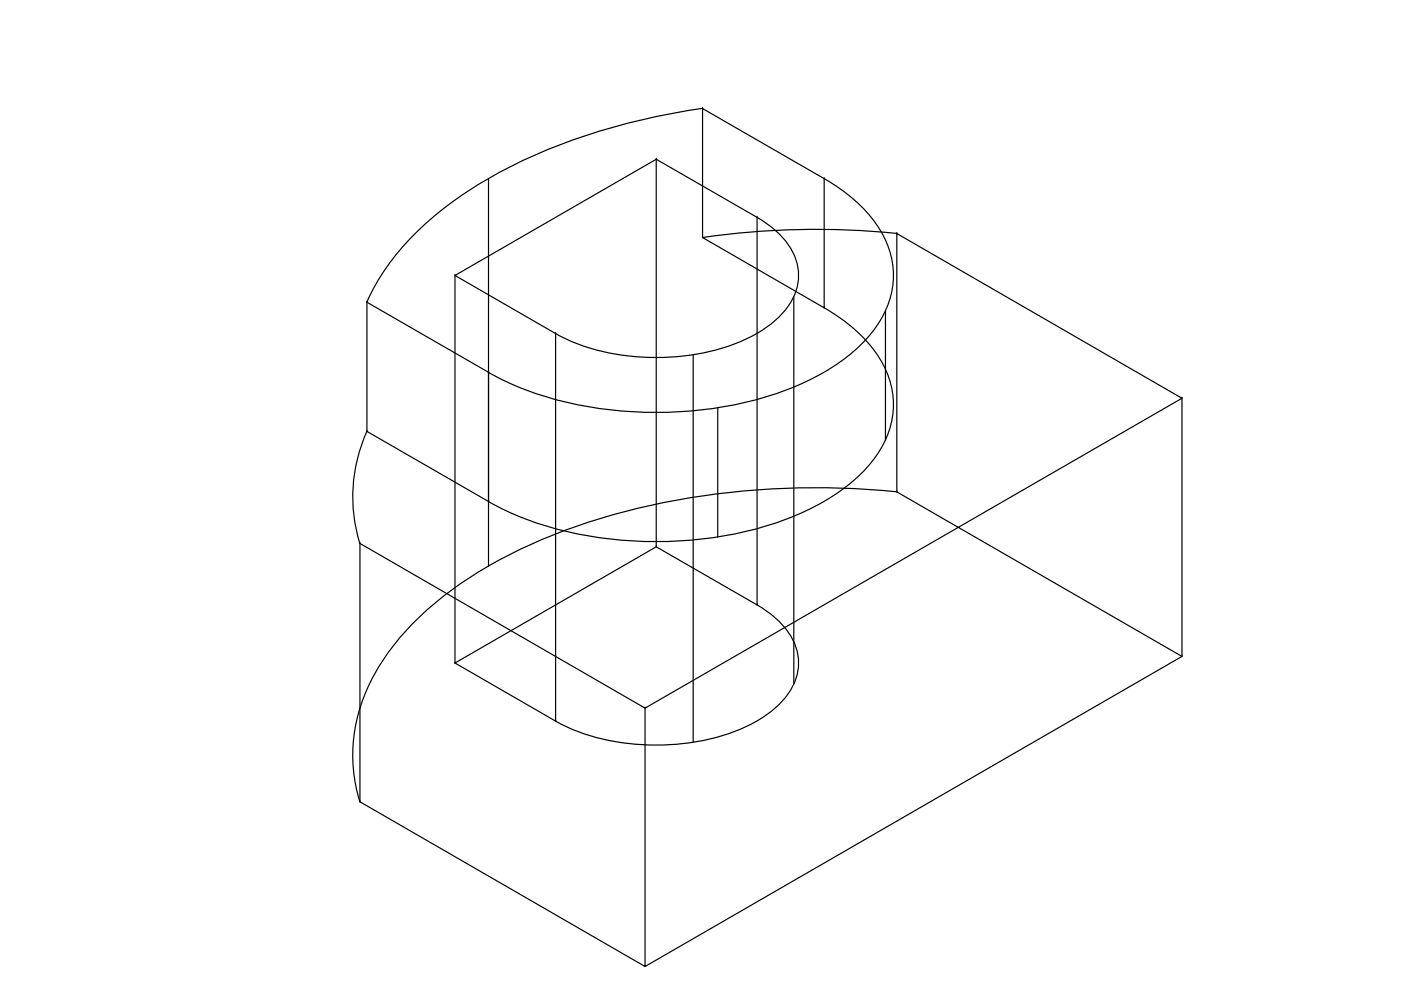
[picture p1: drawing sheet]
<svg xmlns="http://www.w3.org/2000/svg" width="297mm" height="210mm" viewBox="0 0 297 210" stroke-linecap="round" stroke-linejoin="round" font-family="sans-serif">
<!-- layer: 0 -->
<g fill="none" stroke="#000" stroke-width=".25">
<path d="M103.6 37.9v82.1M139.1 33.8h.1M139.1 33.8v82.1M148.9 23a128.7 128.7 0 0 0-45.3 14.8 64.2 64.2 0 0 0-23.2 21.3l-2.6 4.9M149 23h.1M174.7 37.8a30.5 30.5 0 0 1 13.1 13.2 17.9 17.9 0 0 1-2.1 18.3 38.3 38.3 0 0 1-16.2 12.2 81.3 81.3 0 0 1-46.3 4.5 64.2 64.2 0 0 1-19.7-7.1M174.7 37.9l-25.7-14.9v27.4M174.7 37.9h.1M174.7 37.9v27.4M96.5 58.4h.1M96.5 58.4v82.2M149 50.4h.1"/>
<path d="M149 50.4l25.7 14.9M160.5 46.1a17.9 17.9 0 0 1 8.2 8.8 11 11 0 0 1-2.3 11 28.8 28.8 0 0 1-15.4 8.5 48.9 48.9 0 0 1-31.5-2.8l-1.7-.9M160.5 46.1l-21.4-12.3-42.6 24.6 21.3 12.3M160.5 46.1h.1M160.5 46.1v82.2M190.1 49.5a168.7 168.7 0 0 0-41.2 .9M190.1 49.5h.1M77.8 64.1l25.8 14.8v27.4M77.8 64.1h.1M77.8 64.1v27.4M103.6 78.9h.1M117.8 70.7h.1"/>
<path d="M117.8 70.7v82.2M147 75.3v82.1M168.3 62.9v82.2M174.7 65.2a30.5 30.5 0 0 1 13.1 13.2 17.9 17.9 0 0 1-2.1 18.3 38.3 38.3 0 0 1-16.2 12.2 81.3 81.3 0 0 1-46.3 4.5 64.2 64.2 0 0 1-19.7-7.1M174.7 65.3h.1M187.7 65.9v27.4M77.8 91.4a33.6 33.6 0 0 0-1.5 23.8M77.8 91.5h.1M77.8 91.5l25.8 14.8M152.2 86.5v27.4M250.6 84.4v54.8l-113.8 65.7M250.6 84.4h.1"/>
<path d="M76.3 115.2l60.5 34.9v54.8l-60.5-34.9M76.3 115.2h.1M76.3 115.2v54.8M103.6 106.3h.1M139.1 115.9h.1M190.1 104.3a161 161 0 0 0-67.9 7.3 92 92 0 0 0-33.3 19.2 44.1 44.1 0 0 0-13.6 23.3 33.1 33.1 0 0 0 1 15.9M190.1 104.3h.1M160.5 128.2a17.9 17.9 0 0 1 8.2 8.9 11 11 0 0 1-2.3 11 28.8 28.8 0 0 1-15.4 8.5 48.9 48.9 0 0 1-31.5-2.8l-1.7-.9M160.5 128.3l-21.4-12.4-42.6 24.7M160.5 128.3h.1M250.6 139.2l-60.5-34.9v-54.8l60.5 34.9-113.8 65.7M250.6 139.2h.1"/>
<path d="M96.5 140.6h.1M96.5 140.6l21.3 12.3M117.8 152.9h.1M136.8 150.1h.1M76.3 170h.1M136.8 204.9h.1"/>
</g>
</svg>
